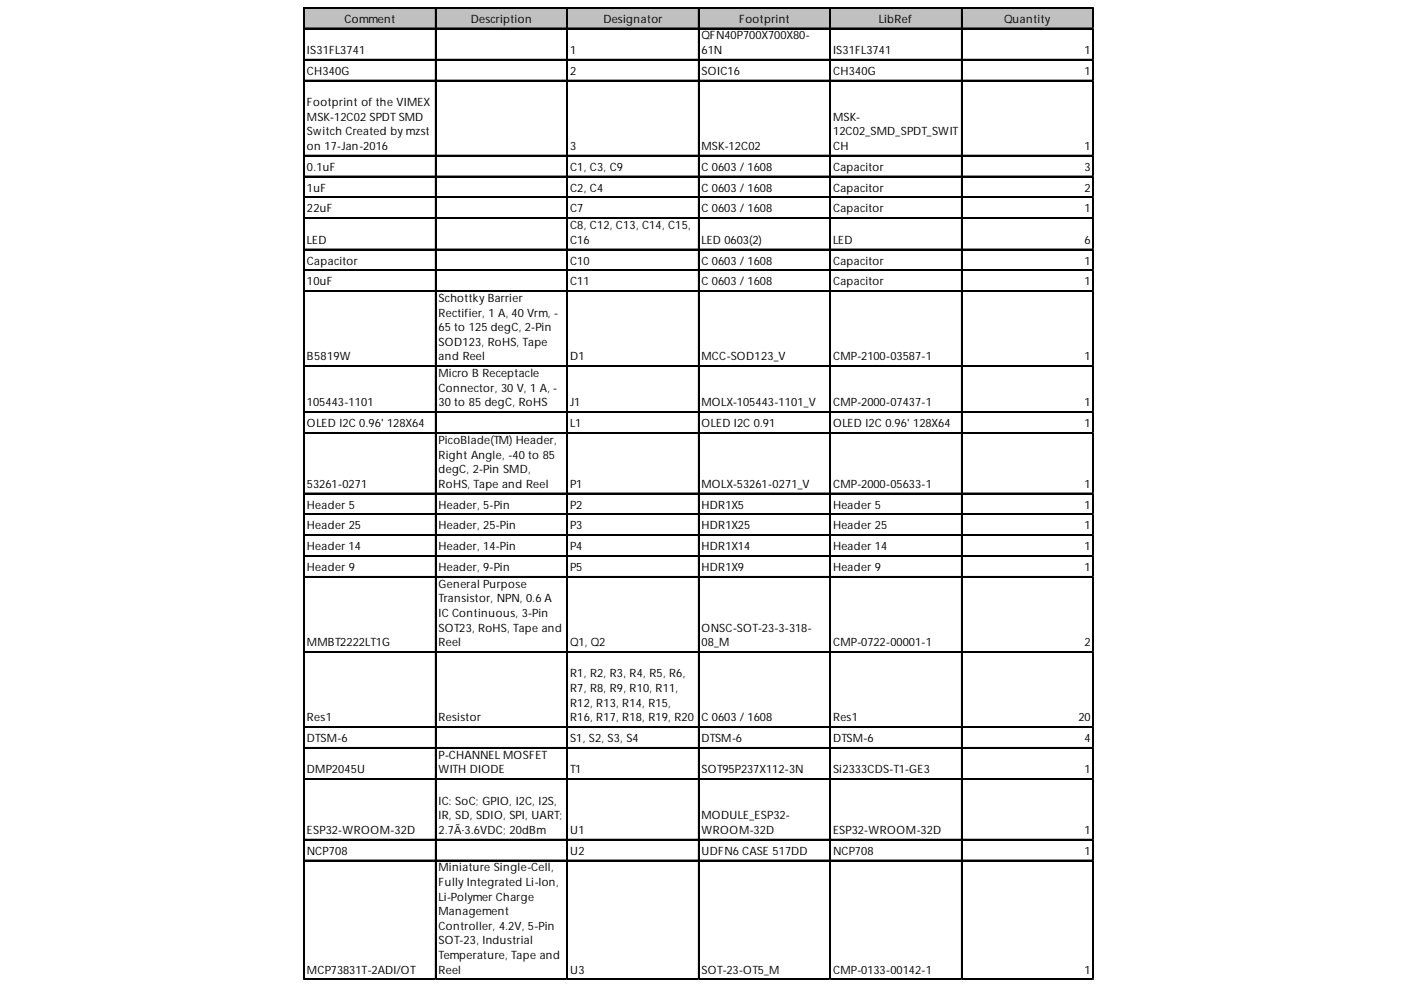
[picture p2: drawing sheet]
<svg xmlns="http://www.w3.org/2000/svg" width="297mm" height="210mm" viewBox="0 0 297 210" stroke-linecap="round" stroke-linejoin="round" font-family="sans-serif">
<defs><g id="words">
<g font-size="2.4">
<text x="73" y="4.8">Comment</text>
<text x="99.8" y="4.8">Description</text>
<text x="127.9" y="4.8">Designator</text>
<text x="156.7" y="4.8">Footprint</text>
<text x="186.4" y="4.8">LibRef</text>
<text x="212.9" y="4.8">Quantity</text>
<text x="65.1" y="11.4">IS31FL3741</text>
<text x="120.9" y="11.4">1</text>
<text x="148.7" y="8.3">QFN40P700X700X80-</text>
<text x="148.7" y="11.4">61N</text>
<text x="176.6" y="11.4">IS31FL3741</text>
<text x="230" y="11.4">1</text>
<text x="65.1" y="15.9">CH340G</text>
<text x="120.9" y="15.9">2</text>
<text x="148.7" y="15.9">SOIC16</text>
<text x="176.6" y="15.9">CH340G</text>
<text x="230" y="15.9">1</text>
<text x="65.1" y="22.5">Footprint of the VIMEX</text>
<text x="65.1" y="25.6">MSK-12C02 SPDT SMD</text>
<text x="65.1" y="28.7">Switch Created by mzst</text>
<text x="176.6" y="25.6">MSK-</text>
<text x="176.6" y="28.7">12C02_SMD_SPDT_SWIT</text>
<text x="65.1" y="31.8">on 17-Jan-2016</text>
<text x="120.9" y="31.8">3</text>
<text x="148.7" y="31.8">MSK-12C02</text>
<text x="176.6" y="31.8">CH</text>
<text x="230" y="31.8">1</text>
<text x="65.1" y="36.2">0.1uF</text>
<text x="65.1" y="40.6">1uF</text>
<text x="120.9" y="36.2">C1, C3, C9</text>
<text x="120.9" y="40.6">C2, C4</text>
<text x="148.7" y="36.2">C 0603 / 1608</text>
<text x="148.7" y="40.6">C 0603 / 1608</text>
<text x="176.6" y="36.2">Capacitor</text>
<text x="176.6" y="40.6">Capacitor</text>
<text x="230" y="36.2">3</text>
<text x="230" y="40.6">2</text>
<text x="65.1" y="45">22uF</text>
<text x="120.9" y="45">C7</text>
<text x="148.7" y="45">C 0603 / 1608</text>
<text x="176.6" y="45">Capacitor</text>
<text x="230" y="45">1</text>
<text x="65.1" y="51.7">LED</text>
<text x="120.9" y="48.6">C8, C12, C13, C14, C15,</text>
<text x="120.9" y="51.7">C16</text>
<text x="148.7" y="51.7">LED 0603(2)</text>
<text x="176.6" y="51.7">LED</text>
<text x="230" y="51.7">6</text>
<text x="65.1" y="56.1">Capacitor</text>
<text x="120.9" y="56.1">C10</text>
<text x="148.7" y="56.1">C 0603 / 1608</text>
<text x="176.6" y="56.1">Capacitor</text>
<text x="230" y="56.1">1</text>
<text x="65.1" y="60.5">10uF</text>
<text x="93" y="64.1">Schottky Barrier</text>
<text x="120.9" y="60.5">C11</text>
<text x="148.7" y="60.5">C 0603 / 1608</text>
<text x="176.6" y="60.5">Capacitor</text>
<text x="230" y="60.5">1</text>
<text x="93" y="67.1">Rectifier, 1 A, 40 Vrm, -</text>
<text x="93" y="70.2">65 to 125 degC, 2-Pin</text>
<text x="65.1" y="76.4">B5819W</text>
<text x="93" y="73.3">SOD123, RoHS, Tape</text>
<text x="93" y="76.4">and Reel</text>
<text x="120.9" y="76.4">D1</text>
<text x="148.7" y="76.4">MCC-SOD123_V</text>
<text x="176.6" y="76.4">CMP-2100-03587-1</text>
<text x="230" y="76.4">1</text>
<text x="93" y="80">Micro B Receptacle</text>
<text x="93" y="83.1">Connector, 30 V, 1 A, -</text>
<text x="65.1" y="86.2">105443-1101</text>
<text x="93" y="86.2">30 to 85 degC, RoHS</text>
<text x="120.9" y="86.2">J1</text>
<text x="148.7" y="86.2">MOLX-105443-1101_V</text>
<text x="176.6" y="86.2">CMP-2000-07437-1</text>
<text x="230" y="86.2">1</text>
<text x="65.1" y="90.6">OLED I2C 0.96' 128X64</text>
<text x="93" y="94.1">PicoBlade(TM) Header,</text>
<text x="120.9" y="90.6">L1</text>
<text x="148.7" y="90.6">OLED I2C 0.91</text>
<text x="176.6" y="90.6">OLED I2C 0.96' 128X64</text>
<text x="230" y="90.6">1</text>
<text x="93" y="97.2">Right Angle, -40 to 85</text>
<text x="93" y="100.3">degC, 2-Pin SMD,</text>
<text x="65.1" y="103.4">53261-0271</text>
<text x="65.1" y="107.8">Header 5</text>
<text x="93" y="103.4">RoHS, Tape and Reel</text>
<text x="93" y="107.8">Header, 5-Pin</text>
<text x="120.9" y="103.4">P1</text>
<text x="120.9" y="107.8">P2</text>
<text x="148.7" y="103.4">MOLX-53261-0271_V</text>
<text x="148.7" y="107.8">HDR1X5</text>
<text x="176.6" y="103.4">CMP-2000-05633-1</text>
<text x="176.6" y="107.8">Header 5</text>
<text x="230" y="103.4">1</text>
<text x="230" y="107.8">1</text>
<text x="65.1" y="112.2">Header 25</text>
<text x="93" y="112.2">Header, 25-Pin</text>
<text x="120.9" y="112.2">P3</text>
<text x="148.7" y="112.2">HDR1X25</text>
<text x="176.6" y="112.2">Header 25</text>
<text x="230" y="112.2">1</text>
<text x="65.1" y="116.7">Header 14</text>
<text x="93" y="116.7">Header, 14-Pin</text>
<text x="120.9" y="116.7">P4</text>
<text x="148.7" y="116.7">HDR1X14</text>
<text x="176.6" y="116.7">Header 14</text>
<text x="230" y="116.7">1</text>
<text x="65.1" y="121.1">Header 9</text>
<text x="93" y="121.1">Header, 9-Pin</text>
<text x="93" y="124.6">General Purpose</text>
<text x="120.9" y="121.1">P5</text>
<text x="148.7" y="121.1">HDR1X9</text>
<text x="176.6" y="121.1">Header 9</text>
<text x="230" y="121.1">1</text>
<text x="93" y="127.7">Transistor, NPN, 0.6 A</text>
<text x="93" y="130.8">IC Continuous, 3-Pin</text>
<text x="65.1" y="137">MMBT2222LT1G</text>
<text x="93" y="133.9">SOT23, RoHS, Tape and</text>
<text x="93" y="137">Reel</text>
<text x="120.9" y="137">Q1, Q2</text>
<text x="148.7" y="133.9">ONSC-SOT-23-3-318-</text>
<text x="148.7" y="137">08_M</text>
<text x="176.6" y="137">CMP-0722-00001-1</text>
<text x="230" y="137">2</text>
<text x="120.9" y="143.6">R1, R2, R3, R4, R5, R6,</text>
<text x="120.9" y="146.7">R7, R8, R9, R10, R11,</text>
<text x="120.9" y="149.8">R12, R13, R14, R15,</text>
<text x="65.1" y="152.9">Res1</text>
<text x="93" y="152.9">Resistor</text>
<text x="120.9" y="152.9">R16, R17, R18, R19, R20</text>
<text x="148.7" y="152.9">C 0603 / 1608</text>
<text x="176.6" y="152.9">Res1</text>
<text x="228.6" y="152.9">20</text>
<text x="65.1" y="157.3">DTSM-6</text>
<text x="93" y="160.9">P-CHANNEL MOSFET</text>
<text x="120.9" y="157.3">S1, S2, S3, S4</text>
<text x="148.7" y="157.3">DTSM-6</text>
<text x="176.6" y="157.3">DTSM-6</text>
<text x="230" y="157.3">4</text>
<text x="65.1" y="164">DMP2045U</text>
<text x="93" y="164">WITH DIODE</text>
<text x="120.9" y="164">T1</text>
<text x="148.7" y="164">SOT95P237X112-3N</text>
<text x="176.6" y="164">Si2333CDS-T1-GE3</text>
<text x="230" y="164">1</text>
<text x="93" y="170.6">IC: SoC; GPIO, I2C, I2S,</text>
<text x="93" y="173.7">IR, SD, SDIO, SPI, UART;</text>
<text x="148.7" y="173.7">MODULE_ESP32-</text>
<text x="65.1" y="176.8">ESP32-WROOM-32D</text>
<text x="93" y="176.8">2.7Ã·3.6VDC; 20dBm</text>
<text x="120.9" y="176.8">U1</text>
<text x="148.7" y="176.8">WROOM-32D</text>
<text x="176.6" y="176.8">ESP32-WROOM-32D</text>
<text x="230" y="176.8">1</text>
<text x="65.1" y="181.2">NCP708</text>
<text x="93" y="184.8">Miniature Single-Cell,</text>
<text x="120.9" y="181.2">U2</text>
<text x="148.7" y="181.2">UDFN6 CASE 517DD</text>
<text x="176.6" y="181.2">NCP708</text>
<text x="230" y="181.2">1</text>
<text x="93" y="187.9">Fully Integrated Li-Ion,</text>
<text x="93" y="191">Li-Polymer Charge</text>
<text x="93" y="194">Management</text>
<text x="93" y="197.1">Controller, 4.2V, 5-Pin</text>
<text x="93" y="200.2">SOT-23, Industrial</text>
<text x="93" y="203.3">Temperature, Tape and</text>
<text x="65.1" y="206.4">MCP73831T-2ADI/OT</text>
<text x="93" y="206.4">Reel</text>
<text x="120.9" y="206.4">U3</text>
<text x="148.7" y="206.4">SOT-23-OT5_M</text>
<text x="176.6" y="206.4">CMP-0133-00142-1</text>
<text x="230" y="206.4">1</text>
</g>
</g></defs>
<path d="M64.6 1.7h167.4v4.5h-167.4z" fill="#c0c0c0"/>
<g fill="none" stroke="#000" stroke-width=".22">
<path d="M64.4 1.5v206.3M64.5 1.5v206.3M64.6 1.5h167.4M64.6 1.6h167.4M64.6 5.9h167.4M64.6 6h167.4M64.6 12.6h167.4M64.6 12.7h167.4M64.6 17h167.4M64.6 17.1h167.4M92.3 1.7v206.1M92.4 1.7v206.1"/>
<path d="M120.2 1.7v206.1M120.3 1.7v206.1M148.1 1.7v206.1M148.2 1.7v206.1M176 1.7v206.1M176.1 1.7v206.1M203.8 1.7v206.1M204 1.7v206.1M231.7 1.7v206.1M231.8 1.7v206.1M64.6 32.9h167.4M64.6 33h167.4"/>
<path d="M64.6 37.3h167.4M64.6 37.4h167.4M64.6 41.8h167.4M64.6 41.9h167.4M64.6 46.2h167.4M64.6 46.3h167.4M64.6 52.8h167.4M64.6 52.9h167.4M64.6 57.2h167.4M64.6 57.3h167.4M64.6 61.6h167.4M64.6 61.8h167.4"/>
<path d="M64.6 77.6h167.4M64.6 77.7h167.4M64.6 87.3h167.4M64.6 87.4h167.4M64.6 91.7h167.4M64.6 91.8h167.4M64.6 104.5h167.4M64.6 104.6h167.4M64.6 109h167.4M64.6 109.1h167.4M64.6 113.4h167.4M64.6 113.5h167.4"/>
<path d="M64.6 117.8h167.4M64.6 117.9h167.4M64.6 122.2h167.4M64.6 122.3h167.4M64.6 138.1h167.4M64.6 138.3h167.4M64.6 154.1h167.4M64.6 154.2h167.4M64.6 158.5h167.4M64.6 158.6h167.4M64.6 165.1h167.4M64.6 165.2h167.4"/>
<path d="M64.6 177.9h167.4M64.6 178h167.4M64.6 182.4h167.4M64.6 182.5h167.4M64.6 207.6h167.4"/>
</g>
<path d="M64.6 207.7h167.4" fill="none" stroke="#000" stroke-width=".21"/>
<path d="M232 1.5h.1" fill="none" stroke="#d4d4d4" stroke-width=".22"/>
<path d="M232 1.5v.2z" fill="#d4d4d4"/>
<path d="M232 5.9h.1" fill="none" stroke="#d4d4d4" stroke-width=".22"/>
<path d="M232 5.9v.3z" fill="#d4d4d4"/>
<path d="M232 12.6h.1" fill="none" stroke="#d4d4d4" stroke-width=".22"/>
<path d="M232 12.6v.2z" fill="#d4d4d4"/>
<path d="M232 17h.1" fill="none" stroke="#d4d4d4" stroke-width=".22"/>
<path d="M232 17v.2z" fill="#d4d4d4"/>
<path d="M232 32.9h.1" fill="none" stroke="#d4d4d4" stroke-width=".22"/>
<path d="M232 32.9v.2z" fill="#d4d4d4"/>
<path d="M232 37.3h.1" fill="none" stroke="#d4d4d4" stroke-width=".22"/>
<path d="M232 37.3v.3z" fill="#d4d4d4"/>
<path d="M232 41.8h.1" fill="none" stroke="#d4d4d4" stroke-width=".22"/>
<path d="M232 41.8v.2z" fill="#d4d4d4"/>
<path d="M232 46.2h.1" fill="none" stroke="#d4d4d4" stroke-width=".22"/>
<path d="M232 46.2v.2z" fill="#d4d4d4"/>
<path d="M232 52.8h.1" fill="none" stroke="#d4d4d4" stroke-width=".22"/>
<path d="M232 52.8v.2z" fill="#d4d4d4"/>
<path d="M232 57.2h.1" fill="none" stroke="#d4d4d4" stroke-width=".22"/>
<path d="M232 57.2v.2z" fill="#d4d4d4"/>
<path d="M232 61.6h.1" fill="none" stroke="#d4d4d4" stroke-width=".22"/>
<path d="M232 61.6v.3z" fill="#d4d4d4"/>
<path d="M232 77.6h.1" fill="none" stroke="#d4d4d4" stroke-width=".22"/>
<path d="M232 77.6v.2z" fill="#d4d4d4"/>
<path d="M232 87.3h.1" fill="none" stroke="#d4d4d4" stroke-width=".22"/>
<path d="M232 87.3v.2z" fill="#d4d4d4"/>
<path d="M232 91.7h.1" fill="none" stroke="#d4d4d4" stroke-width=".22"/>
<path d="M232 91.7v.2z" fill="#d4d4d4"/>
<path d="M232 104.5h.1" fill="none" stroke="#d4d4d4" stroke-width=".22"/>
<path d="M232 104.5v.3z" fill="#d4d4d4"/>
<path d="M232 109h.1" fill="none" stroke="#d4d4d4" stroke-width=".22"/>
<path d="M232 109v.2z" fill="#d4d4d4"/>
<path d="M232 113.4h.1" fill="none" stroke="#d4d4d4" stroke-width=".22"/>
<path d="M232 113.4v.2z" fill="#d4d4d4"/>
<path d="M232 117.8h.1" fill="none" stroke="#d4d4d4" stroke-width=".22"/>
<path d="M232 117.8v.2z" fill="#d4d4d4"/>
<path d="M232 122.2h.1" fill="none" stroke="#d4d4d4" stroke-width=".22"/>
<path d="M232 122.2v.2z" fill="#d4d4d4"/>
<path d="M232 138.1h.1" fill="none" stroke="#d4d4d4" stroke-width=".22"/>
<path d="M232 138.1v.3z" fill="#d4d4d4"/>
<path d="M232 154.1h.1" fill="none" stroke="#d4d4d4" stroke-width=".22"/>
<path d="M232 154.1v.2z" fill="#d4d4d4"/>
<path d="M232 158.5h.1" fill="none" stroke="#d4d4d4" stroke-width=".22"/>
<path d="M232 158.5v.2z" fill="#d4d4d4"/>
<path d="M232 165.1h.1" fill="none" stroke="#d4d4d4" stroke-width=".22"/>
<path d="M232 165.1v.2z" fill="#d4d4d4"/>
<path d="M232 177.9h.1" fill="none" stroke="#d4d4d4" stroke-width=".22"/>
<path d="M232 177.9v.3z" fill="#d4d4d4"/>
<path d="M232 182.4h.1" fill="none" stroke="#d4d4d4" stroke-width=".22"/>
<path d="M232 182.4v.2z" fill="#d4d4d4"/>
<path d="M232 207.6h.1" fill="none" stroke="#d4d4d4" stroke-width=".22"/>
<path d="M232 207.6v.2z" fill="#d4d4d4"/>
<use href="#words"/>
</svg>
